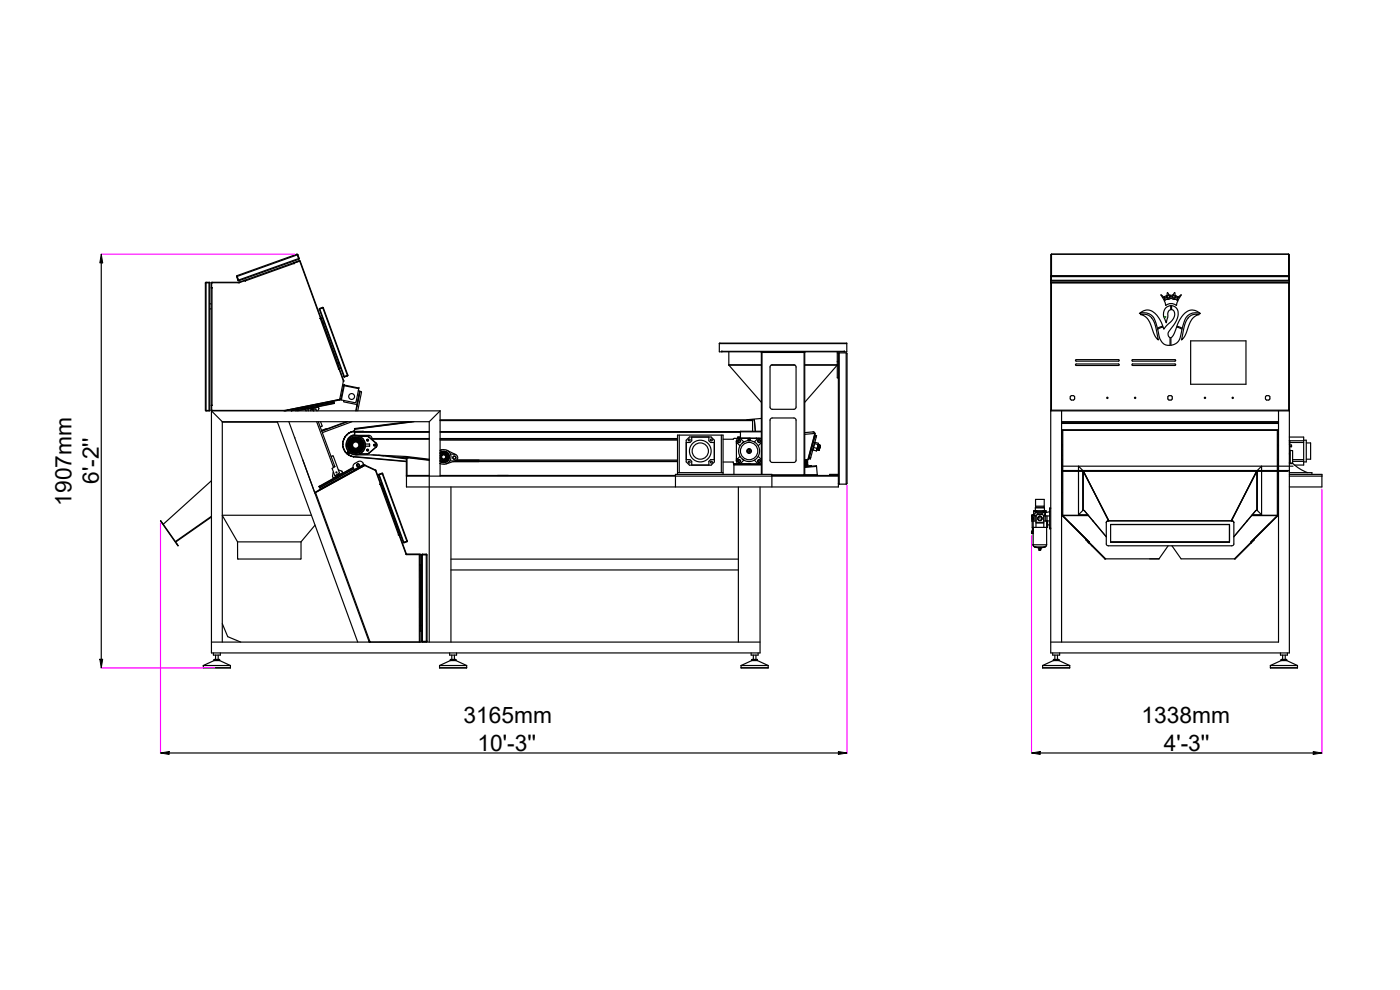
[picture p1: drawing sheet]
<svg xmlns="http://www.w3.org/2000/svg" width="297mm" height="210mm" viewBox="0 0 297 210" stroke-linecap="round" stroke-linejoin="round" font-family="sans-serif">
<defs><g id="words">
<g font-size="4.8">
<text x="15.2" y="107.3" transform="rotate(-90 15.2 107.3)">1907mm</text>
<text x="21" y="102.6" transform="rotate(-90 21 102.6)">6'-2''</text>
<text x="98.3" y="153.4">3165mm</text>
<text x="242.2" y="153.4">1338mm</text>
<text x="101.3" y="159.2">10'-3''</text>
<text x="246.9" y="159.2">4'-3''</text>
</g>
</g></defs>
<!-- layer: 0 -->
<g fill="none" stroke="#000" stroke-width=".25">
<path d="M21.5 55.8v84M43.7 59.9l-.1 .1M43.7 59.9v27.3M43.7 59.9h.8v27.3h-.8M44.4 60v27.1M44.5 60h-.8M44.5 60h-.9M45 59.9l-.2 .1M45 59.9h5.5M45 59.9v.1M45 60h-.1M45 60l-.1 .1"/>
<path d="M50.2 58.7l.3 .8M50.3 58.5l.4 1M50.3 58.6l.3 .8M50.5 59.5l.2 .1M50.5 59.9l.2 .1M50.5 59.9v.1M50.6 59.4v.1M50.7 59.5v.1M50.8 59.9l-.1 .1M50.8 59.9h.1M52 59.5l-1.3 .5h-5.7M62.3 55.7l-11.5 4.2"/>
<path d="M62.3 55.7l.1 .2v-.1M62.3 55.9l-10.3 3.7v-.2M62.4 55.7l-.1 .1M63 53.9l-12.7 4.6-.1 .2M63 53.9l.2 .1M63 53.9l.1 .2M63.1 54.1l.3 .7M63.1 54l-.1 .1M63.2 54l-13 4.7M63.2 54l.3 .8M63.4 54.8l-.1 .2M63.4 54.8l-12.9 4.7"/>
<path d="M63.4 55l-12.7 4.6M63.4 55h.1M63.4 54.8v.1M63.5 54.8l-.1 .2M63.5 54.8h-.1M63.5 55.3l.2 .1M63.5 55.3l-1.2 .4M63.5 55.3l-1.1 .5M63.6 55.4h-.1M63.6 55.5l-.1-.1-1.1 .4M63.7 55.4l4.3 12.1M63.7 55.4l9.2 25.4"/>
<path d="M222.9 60h.2M222.9 59.4l.2 .1zM222.9 59.6h50.6M222.9 58.5h50.6M222.9 59.5h50.6M223 59.9h.1M223 58.6v.9M223 58.6h.1M223.1 60h-.1M223.1 58.5l-.1 .2M223.1 58.5l-.2 .1h50.6l-.1-.1M223.1 53.9l-.2 .2v84.4h50.6v-84.4l-.1-.2"/>
<path d="M223.1 53.9h.1M223.1 53.9h50.3M223.1 53.9v4.6M273.4 58.5v.2v-.1M273.4 53.9v4.6M273.4 53.9h.1M273.4 58.6v.9M273.4 59.5h.1M273.4 59.4v.1M273.4 58.6v.8M273.4 59.9h.1M273.4 60h.1"/>
<path d="M273.5 60h-.1M273.5 60h.1M43.6 60v27l.1 .2M44.5 64.4l.3 .1M44.8 65.5l-.3 .1M44.8 60v27M44.8 60h.1M44.8 61h.2l-.2 .1M44.9 61v.1M44.9 60v1M45 61.1v24.9M67.7 65.6l5.3 14.3"/>
<path d="M67.8 65.5l-.1 .1M67.8 65.4v.1M67.8 65.5l5.3 14.4M67.9 67.6l3.9 10.7M68.1 67.5l.5 1.1M68.1 67.5h-.2M68.4 67.4l-.3 .1M68.4 65.2l-.7 .4M68.4 65.2l.2 .1M68.5 65.2l-.1 .1M68.5 65.3l5.2 14.3M68.5 65.3l-.7 .2"/>
<path d="M68.5 65.3h.1M68.5 68.5v.1M68.6 65.3h-.1M68.6 68.6h-.1M68.6 65.3l5.2 14.3M68.6 68.6l3.4 9.6M68.8 68.5l-.3 .1M68.8 68.5l-.2 .1M68.8 68.6l-.3 .1M71.9 77l-.3 .1M71.9 77l-.3 .2M71.9 78.3l1 2.5"/>
<path d="M72 78.2l-.2 .2 .1-.1M72.3 78.1l-.3 .1M73 79.9l.1 .1M73.1 79.9h-.1M73.7 79.6l-.6 .4M73.7 79.6v.1M73.7 79.7h.1M73.7 79.7l-.6 .3M73.8 79.6l-.1 .1M73.8 79.6h-.1M152.6 72.9h27v1.7h-27zM153.1 74.6v-.1h26v.1"/>
<path d="M153.1 74.6h.1M153.2 74.5v.1M154.6 77.4h6.9M154.6 74.6v2.8M154.6 77.4v.1M154.6 77.5l6.9 7.8M154.6 77.5h6.9M161.5 74.6v26M161.6 74.6v.1M161.6 74.7l.1 .1M161.6 74.7h-.1l.2 .1M161.7 74.8h8.9"/>
<path d="M161.7 74.8v25.8M163.6 77.5h5.1M163.6 77.5l4.8-.1 .4 .2 .1 8.8-.2 .4h-4.9l-.4-.2v-8.8zM170.6 74.8v25.9M170.7 74.7l-.1 .1M170.7 74.7l-.1-.1v.2M170.7 77.4l6.9 .1M170.7 74.6v26.3M170.7 77.5h6.9M177.6 77.5l-6.9 7.8M177.6 74.9h.3v28.4h-91.7v-2.3M177.6 76.7h.3"/>
<path d="M177.6 74.6v5.6h.3M178 74.9l-.1 .1M178 74.9v27.8M178 74.9h1.5M179.1 74.6h.1M179.5 74.9l.2 .1v27.5l-.2 .2M179.5 74.9v27.8M179.5 72.8l-26.9 .1M179.6 72.8l-.1 .1M222.9 60h50.6M223.1 60l-.2-.1h50.6l-.1 .1M223.1 60v27"/>
<path d="M228.2 77.3l9.1-.1 .1 .2-.1 .1h-9zM228.2 76.3h9.1l.1 .1-.1 .2h-9zM240.2 77.3l9.1-.1 .1 .2-.1 .1h-9zM240.2 76.3h9.1l.1 .1-.1 .2h-9zM241.8 66.4a2.33 2.33 0 0 1 3.6 .5l.7 1 .6 1.3-1.2 .5-.3-1.1a2.58 2.58 0 0 0-3.5-2.1zM242 66.7a2.38 2.38 0 0 1 3 2l.8 3.4a4.9 4.9 0 0 1-1.5-2.8 2.97 2.97 0 0 0-2.3-2.6zM246.3 62.6l.6 1M246.3 62.5l.5 .6M246.8 63.1l.3-.2 .1 .4M247 63.8l.3 .9M247 63.8h.1M247.1 63.5l-.1 .1"/>
<path d="M247.1 63.3l-.1-.2 .1 .4M247.3 67.2l-.1 .1M247.3 64.8a1.76 1.76 0 0 1 2.2 0M247.4 63.5l-.4 .3M247.5 62.9v.2M247.5 62.9l.1 .1M247.6 63l.1 .3 .3-.1M247.6 62.8l-.3-.1 .2 .5M247.9 62.7l-.2-.7v.8M248 62.7l.3-.1v.4M248.2 63v-.2l-.1 .4M248.4 65.7v-.9a1.96 1.96 0 0 0-1.2 3.1l.2 .6 .3-1.1v-.7a.88 .88 0 0 1 .6-1"/>
<path d="M248.4 63.3l-.5 .2h-.5M248.5 63.3l.4 .2h.5M248.5 64.8a1.73 1.73 0 0 1 1.3 2.6l-.6 1.2-1 1.4a.96 .96 0 0 0 0 1.6v1.7a2.12 2.12 0 0 1-2.3-2.1l-.3-1.3 1.1-.5 .2 .4 .9-1.1a2.38 2.38 0 0 0 1.3-2.6l-.6-.4zM248.7 63v-.2l.1 .4M248.9 63.2h-.1M248.9 63.2l.2 .1M248.9 62.7l-.3-.1v.4M249.2 62l-.3 .7M249.2 62.1v.7M249.2 62.8l.3-.1-.1 .4-.1-.1M249.3 63l-.1 .3M249.3 63h.1"/>
<path d="M249.5 63.5l.3 .3M249.6 69.4l1.1 .5a3.5 3.5 0 0 1-1.6 3.2l-.7 .1v-1.6l.5-.5zM249.7 63.3l.2-.2-.1 .4M249.8 63.5l.1 .1M249.9 63.8l-.3 .9M250 63.1l-.2-.2-.1 .4M250.6 62.5l-.5 .6M250.6 62.6l-.7 1M251.1 66.7a2.29 2.29 0 0 1 3.5-.2 2.56 2.56 0 0 0-3.4 1.8l-.4 1.4-1.1-.5 .7-1.5zM252.2 67.3a2.18 2.18 0 0 1 2.2-.6 2.97 2.97 0 0 0-2.3 2.6 4.9 4.9 0 0 1-1.5 2.8l.2-.7a8.7 8.7 0 0 1 1.4-4.1zM252.6 72.3h11.7v9.2h-11.7zM273.4 60v27"/>
<path d="M43.6 87l.1 .1M43.7 87.1h.1M43.7 87.1h.8M44.8 87l.2 .1M44.8 86h.2h-.2M44.8 87h.1M44.9 87.2h48.5M44.9 87.2v51.3h116.3v-35.2M44.9 87.2l2.3 2.3M44.9 86h.1M44.9 86v1.1M45 87l-.1 .1"/>
<path d="M47.2 89.5v46.7M47.2 89.5h43.9M47.2 89.5h11.7M58.8 89.5l17.1 46.7M60.3 87.1h.1M61 87h.1M61.3 89.5l17 46.7M61.9 87.1l9-1.9v.4l-7.8 1.6M61.9 87.1l-.1 .1M62.6 92.9h-.1M64.5 86.4l.4 .8M64.6 86.3l.4 .9"/>
<path d="M65.3 86.7l.1 .5M65.9 87l.1 .2M66.1 86l.4 1.2M66.3 86.6l-1 .2M66.3 86.5h.3M66.6 86.5v.3M66.6 87.2h.1M66.9 86.8l-.9 .1M67 86.8l.2 .4M67 86.8h-.1M67.2 89.5l3.5 9.4 .3-.1M67.5 89.5l.8 2 5.4-2"/>
<path d="M67.6 86.3v.4l-.2 .5M67.6 86.4l-1 .2M68 89.5l.3 .8M68.2 91.3l.1 .2M68.2 91.3h.1M68.3 90.4l-.4 .2M68.3 91.4h-.1M69.2 91l-1 .3M70.6 96.7l-.4 .1M70.7 96.8l1.3 3.5M70.9 85.3l-9 1.8M70.9 85.5l-8.2 1.7"/>
<path d="M71 99h.1M71 99l-.5 .4 .5 1.5M71.6 84.8h.1M71.8 99.7l.7 .2M72 84.8l-11.5 2.4 11.5-2.4M72 84.8l.2-.1-11.7 2.4h-15.6M72 84.8h.1M72.1 84.7l-.1 .1M72.1 84.7h.1M72.2 84.6h.1M72.6 100l.2 .3M72.6 99.9l-.1 .1"/>
<path d="M72.7 94.2v.6M72.7 94.2h.1M72.7 94.8l.2 .5M72.7 94.8h.1M72.7 81.9h.2M72.7 93.7v.5M72.7 93.6v.1M72.7 94.2l.1 .5M72.8 81.6l3.3 .7M72.8 94.7l-.1 .1M72.8 94.8h-.1M72.8 94.8l.1 .5"/>
<path d="M72.8 94.7v.1M72.8 93.7l-.1 .5M72.8 93.6l-.1 .1M72.8 93.7h.1M72.8 80.8v.1M72.9 95.3l.2 .5M72.9 95.3h.1M72.9 81.7l-.6 3.1M72.9 93.1l-.2 .5M72.9 93.1h.1M72.9 80.8l-.8 3.9M72.9 84.9v.3"/>
<path d="M73 95.3l.1 .5M73 95.3h-.1M73 85.3l2.6 .5M73 93.1l-.1 .1M73 93.2l-.2 .5M73 81.8l3.1 .6M73.1 81.5l-.7 3.3M73.2 95.8l.3 .4M73.2 95.8l.4 .4M73.2 92.6l-.3 .5M73.2 92.6v.1M73.2 92.7l-.2 .5"/>
<path d="M73.2 92.7h.1M73.5 89.5l-5.2 1.9M73.5 92.2l-.3 .4M73.5 96.2l.5 .3M73.5 96.2h.1M73.6 96.2h-.1M73.6 96.2l.4 .3M73.6 96.2h.1M73.6 92.2l-.1 .1M73.6 92.3l-.4 .4M73.6 92.2h-.1M73.6 96l.2 .2"/>
<path d="M73.6 96h.1M73.7 96.2h.1M73.7 95.8l.1-.1 .3 .3-.1 .1M73.7 95.8h.1M73.8 95.8l-.1 .1M73.8 95.9l.2 .2M73.8 95.9h.1M73.8 96.2h.1M73.9 95.8l.2 .2-.1 .1M73.9 95.7l-.1 .1M73.9 95.8h.1M73.9 95.8l-.1 .1"/>
<path d="M74 91.9l-.5 .3M74 96.1h.1M74 96.5v.1M74 91.8v.1M74 96.5l.5 .3M74 96.5l.5 .2M74 96.5h.1M74 91.9h.1M74 91.9l-.4 .4M74.1 96h.1M74.5 96.8l.5 .1M74.5 96.8h.1"/>
<path d="M74.5 91.6l-.5 .2M74.5 91.6v.1M74.5 91.7l-.5 .2M74.5 96.7v.1M74.5 96.7l.5 .1M74.5 96.7h.1M74.5 91.7h.1M74.7 94.4v.1M74.7 89.5l-6.3 2.3 2.6 7.2M74.7 94.7l.1 .2M74.7 91.6l-.2 .1M74.8 91.5l-.3 .1"/>
<path d="M74.9 91.5l-.1 .1M74.9 91.5v.1M74.9 91.5l2.2 .1M74.9 91.6h16.2M74.9 91.5h-.1M74.9 91.6h.1M74.9 99.1l-7.2 4.1M74.9 99.2l-7.2 4M75 91.5h-.1M75 91.5h.1M75 99.4l-7.1 4M75 96.9l11.2 1"/>
<path d="M75 96.9h.1M75 96.8v.1M75 91.6h-.2M75 91.6h.1M75 96.8l11.2 1M75 96.8h.1M75.1 99.5l-7.3 4-.1-.3M75.2 91.6h.1v.8M75.2 99.7l-7.5 4.1M75.2 92.3h-.1a1.75 1.75 0 0 0-1.4 1M75.2 91.1v.4M75.2 91.6h.1"/>
<path d="M75.2 91.1h.1M75.3 99.6v.1M75.3 91.6l-.1 .8M75.3 91.7h15.8M75.4 90.9l-.1 .1M75.5 93.3l-.4 .1M75.5 93.3a1.09 1.09 0 0 1 .9 1.5 1.09 1.09 0 0 1-1.7 .4 1.09 1.09 0 0 1 .3-1.8M75.5 93.4h.3M75.5 92.3h2.7a.67 .67 0 0 1 .7 .7M75.5 96.5h3.4l7.3 .3M75.5 87.2l.8-4.2 .4 .2-.8 4M75.7 98.7l.2 .2"/>
<path d="M75.8 86.2h-.1M75.8 86.1h-.1M75.8 85.9h-.1M75.8 98.7l-.1 .1M75.9 95.1h-.1M75.9 98.9h.1M76 82.9l.2 .1M76.1 93.6l.3 .3M76.2 82.2l-.8 3.2-3.3-.6M76.3 96.3h1.6M76.3 92.5h1.6M76.3 83.1l-.6 2.6"/>
<path d="M76.4 83.1l-.1 .1M76.4 83l-.8 4.2M76.4 96.3h1.5M76.4 92.6h1.5M76.5 94.2v.2M76.9 91.5v.1M77.1 98.6l.1 .1M77.2 98.6l-2 1.1M77.3 98.7a1 1 0 0 0-1-.9 1.54 1.54 0 0 0-1.4 1.2l.3 .8M77.3 98.7v.1M77.4 98.7l-10.6 5.8M77.4 98.7l2.2 1.1"/>
<path d="M77.4 94.2a1.98 1.98 0 0 0-3-1.5 1.98 1.98 0 0 0 0 3.4 1.98 1.98 0 0 0 3-1.5M77.4 94.2h1v.4h-1M77.4 98.7h.1M77.4 94.2v.4M77.5 94.2v.4M77.5 94.2a2.07 2.07 0 0 0-3.1-1.5 2.07 2.07 0 0 0 0 3.5 2.07 2.07 0 0 0 3.1-1.6M77.9 92.6l.3 .1M77.9 92.5l.3 .1M77.9 92.5v.1M77.9 96.3h.1M78.1 93.5h-.1M78.2 92.7l1.6 1.4"/>
<path d="M78.2 96.1l-.3 .2M78.2 96.2l-.3 .1M78.2 96.1v.1M78.2 92.6v.1M78.2 92.6l1.6 1.4M78.9 93l.1 .2h12.1M78.9 93h.1M78.9 93h12.2M79.1 96.5l2.3 .2M79.7 99.7l-.1 .1M79.8 94.1l.1 .2-.1 .5-1.6 1.3M79.8 94.8h.1"/>
<path d="M79.8 94v.1M79.8 94h.1a.55 .55 0 0 1-.1 .8l-1.6 1.4M80.3 96.6l5.9 .7M81.8 96.6l4.4 .6M84.3 97l1.9 .1M86.2 96.8l4.9 .6M86.2 97l4.9 .6M86.2 97v.1M86.2 97.1v3.9h91.7M86.2 96.8v.2M86.3 97.1h-.1M86.3 96.9v.1"/>
<path d="M86.6 97.1l4.5 .5M86.6 97.2l-.3-.1-.1 .2h.1v3.7M86.7 89.5l-11.5 1.4v.2M87.4 89.5l-12.2 1.5M87.8 89.5l-12.6 1.6M91.1 89.5v46.7M93.4 96.1a1.13 1.13 0 0 1 1.5 0 1.13 1.13 0 0 1 0 1.6 1.13 1.13 0 0 1-1.5 .1M93.4 96.2a1.03 1.03 0 0 1 1.4 0 1.03 1.03 0 0 1 0 1.5 1.03 1.03 0 0 1-1.4-.1M93.4 96.3a.99 .99 0 0 1 1.4-.1 .99 .99 0 0 1 0 1.4 .99 .99 0 0 1-1.4 0M93.4 95.9a1.26 1.26 0 0 1 1.6 .2 1.26 1.26 0 0 1 0 1.7 1.26 1.26 0 0 1-1.6 .1M93.4 91.6h63.7M93.4 89.1h66.3v2.4"/>
<path d="M93.4 89.2h66.3M93.4 93.2h50.3M93.4 93h50.3M93.4 98.3h.1M93.4 87.2l-2.3 2.3M93.4 87.2v13.8M93.4 91.7h63.7M93.4 93.4h50.3M93.6 95.4a1.56 1.56 0 0 1 2.1 1.7 1.56 1.56 0 0 1-2.3 1.2M93.6 95.4l-.2 .2M93.6 95.4l-.2 .1M94.1 97.9h-.1"/>
<path d="M94.1 96.1l-.5 .2-.2 .4a.78 .78 0 0 1 1.2-.4 .78 .78 0 0 1 0 1.3 .78 .78 0 0 1-1.2-.5 .78 .78 0 0 0 1.3 .3l.1-.1M94.1 96.1h.1M94.1 96.1l.2 .1M94.1 97.5h.1M94.2 96.3a.58 .58 0 0 0-.7 .6 .58 .58 0 0 0 .6 .6M94.2 96.3a.58 .58 0 0 1 .5 .7 .58 .58 0 0 1-.6 .5M94.2 96.3a.62 .62 0 0 0-.7 .6 .62 .62 0 0 0 .6 .6M94.2 96.3a.62 .62 0 0 1 .5 .7 .62 .62 0 0 1-.6 .5M94.2 96.3h.1M94.2 96.1h.1M94.2 95.9h.1M94.3 96.2h.2a.78 .78 0 0 1 .3 1.1"/>
<path d="M94.3 96.2h.1M94.3 96.1v.1M94.8 97.4h.1M94.8 95.5l1.9 .9M94.8 97.3h.1M95.6 96.3l.8 .1a.71 .71 0 0 1 .7 .7 .71 .71 0 0 1-.8 .7l-.8-.1M96.1 97.9h47.6M96.6 97.8h47.1M96.6 97.8l-2 .6M96.9 97.6h46.8M144.1 92.3v8M145.6 97.5h.8l.3 .4v.7"/>
<path d="M146.3 92.7h4.6l.7 .7v4.6l-.7 .7h-4.6l-.7-.7v-4.6zM146.7 92.7v.8l-.3 .4h-.8M150.4 92.7v.8l.3 .4h.8v3.6h-.8l-.3 .4v.7M153 92.3v8M153.4 98h2.2l.2 .4M155.7 98.4v2.2M155.7 98.5h5.8M155.7 98.6h5.8M156.2 93.6v4.2M156.5 92.7h.6M157 94.6l-.6-.6a.58 .58 0 0 1 0-.8 .58 .58 0 0 1 .8 0l.6 .6a2.23 2.23 0 0 0 0 3.8l-.6 .6a.58 .58 0 0 1-.8 0 .58 .58 0 0 1 0-.8l.6-.6M157.1 92.7h-.6v.3"/>
<path d="M157.1 91.6h4.4M157.5 94a2.23 2.23 0 0 1 3 .1 2.23 2.23 0 0 1 0 3.1 2.23 2.23 0 0 1-3 .2M158.7 93.3h.1M158.7 93.3l.1 .1M158.7 93.5h.4M158.8 93.1h.3M158.8 93.1v.2M158.8 95.3l.3 .1M158.8 95.3a.37 .37 0 0 0-.2 .6 .37 .37 0 0 0 .6 .1 .37 .37 0 0 0-.1-.6M158.8 93.3h-.1M158.8 95.2v.1M158.8 93.4h.2"/>
<path d="M158.8 93.3h.2M158.8 93.4v.1M158.8 93.3v.2M158.9 98.4h.1M158.9 93h.4M158.9 93h.1M159 93h-.1M159 95.2v.2M159 93.3l.1 .1M159 93.3v.1M159.1 93.5h.1M159.1 93.1l-.3 .2"/>
<path d="M159.1 93.4l-.1 .1M159.1 93.3h-.1M159.1 93.4v.1M159.2 95.3l-.1 .1M159.3 98.4h-.4M159.5 89.1v.1M159.7 89.1l.3-.1 .2 2.5M160 97.6l.6 .6a.58 .58 0 0 0 .9-.1M160.4 93h.1M160.5 93h.1M160.8 96.8l.6 .6M161 98.4h-5.3"/>
<path d="M161.5 88.8l-3.1 .3M161.5 93.3a.58 .58 0 0 0-.9-.1l-.6 .6M161.5 93h-5.7l-.2 .2h-2.2M161.5 93.9l-.7 .7M161.5 91.5h-4.4v1.5M161.5 97.4l-.1 .1M163.4 88.9l.4-.2h4.6l.4 .2 .1 8.7-.2 .4-4.9 .1-.4-.2zM170.7 98.2h.6M170.7 98.4l.7 .1-.7 .3h.7M170.7 98.1l.7 .1-.7 .2M170.7 97.8l.7 .1-.7 .1M170.7 98.9l1.4-.2 .1 .2"/>
<path d="M170.7 99l2.5-.2 .2 1.9M170.8 97.9h.4M170.8 98.2h-.1M170.9 98.6h-.2h.6M171.3 97.5l-.6 .2M171.4 97.5h-.7M171.4 97.5l-.7 .1h.5M171.4 97.5h.1M171.5 97.2l.2 .1M171.6 97l.1 .1M171.7 97l.3 .1M171.9 98.8v.1"/>
<path d="M172.5 95.3v.2M172.5 95.5l.7 .1M172.5 91.6l.3 .2v.3M172.5 91.6l.3 .1v.4M172.5 91.6l-1.8 .2M172.6 94.9l-.1 .6M172.6 94.9l.7 .2M172.7 92.7h.2M172.8 94.1h.1M172.8 92.4l.1 .1M172.8 94.1l-.2 .8M172.8 94.1l.1-.3 .7 .2-.1 .3"/>
<path d="M172.8 94.1l.7 .2M172.8 92.1l-1.4 5.4M172.9 93.9h-.1M172.9 92.6l.3 .1M172.9 91.9l-2.2 .2M173 92.3l.2 .1-1.3 5-.3-.1zM173.2 98.9l-2.5 .3M173.3 95.1l-.1 .5M173.3 95.2v.1M173.4 95.3h-.1M173.4 95.3v.1M173.5 95.3h-.2"/>
<path d="M173.5 95.3v.1M173.5 95.4h.1M173.5 94.3l-.2 .8M173.6 94.4l-.3 .9M173.6 95.4h-.1M173.6 94.4l-.2 .9zM173.6 94.4h.1M173.6 94.1l-.4 1.5M173.6 94.4l-.2 1M173.6 95.4h.1M173.6 94.5l-.2 .9M173.7 94.4l.1 .1"/>
<path d="M173.7 95.4h-.2M173.7 94.5l-.2 .8M173.7 95.4h.1M173.7 94.4l-.2 1M173.7 94.4h.1M173.7 94.4h-.1M173.7 95.4v.1M173.8 94.4l-.3 1M173.8 95.4l-.1 .1M173.8 95.4h-.1M173.8 94.5l-.2 .9zM173.8 94.5h.1"/>
<path d="M173.8 95.4h.1M173.8 94.5l-.2 .9M173.8 95v.4M173.8 95l-.1 .4M173.9 95l-.2 .5M173.9 94.5h.1M173.9 94.9l-.1 .1M173.9 94.9h.1M173.9 94.5l-.2 .9M173.9 95l-.1 .4M173.9 95l-.1 .4zM173.9 94.4v.1"/>
<path d="M173.9 94.4l-.1 .1M173.9 94.4l-.2 1M174 94.5l-.1 .4M174 94.5h.1M222.9 87.1h.1M222.9 87h50.6M223.1 87l-.2 .1M223.1 87l-.2 .2h50.6l-.1-.2M223.1 87l-.1 .1M223.1 87h-.2M225.2 94.3h.1M225.2 98.6h.1"/>
<path d="M225.2 94.7h.1M225.2 89.5h46M225.2 94.4h.1M225.2 99.8h48.2M225.2 98.9h49.1M225.2 100h48M225.2 99.9h48M225.2 95.4h.1M225.2 99.7h.1M225.2 96.6h.1M225.2 89.7h46M225.2 89.8h46"/>
<path d="M225.2 91.2h46M225.2 91.3h46M225.2 87.2v49M225.2 94.9h.1M225.3 99.5h.1M225.3 98.8h.1M225.3 91.3v18M225.3 97.4v.1M225.3 99.4h-.1M225.3 99.5h-.1M225.3 98.7l-.1 .1M225.3 98.8h-.1"/>
<path d="M225.5 91.3v18.1M227.1 84h.8v.8h-.8zM229.7 100v8.1M229.9 99.8l5.3 10.7M247.9 84h.7v.8h-.7zM266.6 99.8l-5.4 10.7M266.7 100v8.1M268.6 84h.7v.8h-.7zM271 91.3v18.1l-5.7 5.6M271.1 94.3h.1M271.1 92.7h.1M271.1 98.6h.1"/>
<path d="M271.1 94.7h.1M271.1 92.1h.1M271.1 94.4h.1M271.1 91.3v18M271.1 92.9h.1M271.1 95.4h.1M271.1 99.7h.1M271.1 96.6h.1M271.1 94.9h.1M271.1 97.4v.1M271.2 87.2v49h-48.3M271.2 99.5h-.1"/>
<path d="M271.2 98.8h-.1M271.2 98.7l-.1 .1M271.2 99.4h-.1M273.4 87l.1 .1M273.4 87v.1M273.5 87.1h.1M273.5 93.5v4.7l.2 .1M273.5 94.3h.1M273.5 92.7h3.1v5.9h-2M273.5 96.3h.1M273.5 96.1h.1M273.5 94.2h.1"/>
<path d="M273.5 93.5h3.1M273.6 94.7h.4M273.6 94.4h.4v.4h-.4M273.7 98.3v-2.7h.5v2.7l1.5 1.1 1.7 .9M273.7 98.3h.4M273.7 98.2l-.1 .1M273.7 95.5l-.1 .1M274.1 98.3h.1M274.2 98.3h-.1M274.2 98.2l-.1 .1M274.2 97.5h2.4M274.2 97.9h2.4"/>
<path d="M276.6 93.9h-3.1M276.6 93.4h.5v4.6h-.5M277.1 94h.9v3.4h-.9M34 110.5l3.8 5.2zM34.4 110.8l-.1 .1M34.6 111.2h.1M37.5 115.4h.1M44.9 102l-10.3 9.2M44.9 109.7l-7.6 5.3M44.9 109.5l-7.7 5.4M47.2 109.4l3.2 5.5M47.2 109.3v.1"/>
<path d="M47.3 109.3h18.8M50.4 114.9h13.5M63.9 114.9v3.7h-.2h-13.2l-.1-3.7M66.8 104.5v.1M66.8 104.5h.1M66.8 111.4l-2.9 3.5M66.9 104.5l11.5 31.7M67.7 103.2h.1M67.7 103.1l.2 .4M67.8 103.8l-.1 .1M70.8 100.2l-.3 .9 .2 .4M71.5 101.2h-.1"/>
<path d="M71.5 100.7l.1 .3M71.5 101.2h.1M71.6 100.9l-.9 .5M71.7 100.5l.2 .3M71.8 100.8l-.2 .1M72 100.4l-.9 .5M72.7 100.3l-.9 .5M80.3 100.7l.7-.3h.2l5.2 14.4M80.3 100.7l5.3 14.4M80.3 100.8l.1-.1 5.3 14.4M80.4 100.7h-.1M80.4 100.6v.1"/>
<path d="M80.6 102.7h.1M80.6 102.7l3.9 10.8M80.7 102.7l-1-2.9 6.4 17.7 3 .1M80.8 102.7h-.2M80.8 102.6h-.1M80.8 102.6l3.9 10.7M81 102.6h-.2M81.1 100.4h-.1M81.1 100.5l-.7 .2M81.1 100.5l5.2 14.3M81.1 100.4v.1M81.2 100.4l-.1 .1"/>
<path d="M81.4 103.6l-.2 .1M81.4 103.7l-.1 .1M84.5 112.1l-.2 .1M84.5 112.2l-.2 .1M84.6 113.4l1.6 4.2h2.9M84.7 113.3l-.2 .2M84.9 113.3h-.2M85.6 115.1h.1M85.7 115.1h-.1M86.2 100.9h4.9M86.3 117.5h-.1M86.3 114.8l-.6 .3"/>
<path d="M86.3 114.8h.1M86.4 114.8l-.1 .1M86.4 114.9l-.7 .2M86.4 114.8v.1M86.4 114.8h-.1M88.9 117.6l.1 18.6M89.1 117.6v18.6M89.1 117.6v.1M89.1 117.7h.1M89.1 117.7l.1 3.4M89.1 119.8h.1M89.1 119.8l.3 .1"/>
<path d="M89.2 119.8l-.1 .1M89.4 117.7l.1 18.3M89.5 117.7h-.1M89.6 117.6l-.2 .1M89.6 117.6l-.1 .1M89.6 117.6h.1M89.6 117.7h-.2M89.6 117.7v18.4M90.4 117.6l.2 .1v18.3M90.4 117.6h-.8M90.4 117.7h.1M90.4 117.7h-.8"/>
<path d="M90.4 117.7v18.4M90.5 117.6l-.1 .1M93.4 100.9h49.9M95.7 118.6h60.9M95.7 103.3v32.9M143.3 103.3v-2.7h20.4v2.7M143.7 100.6v-8.3h9.7v8.3M143.7 100.3h9.7M156.6 103.3v32.9M163.7 100.9h14.2M163.7 100.7h6.9M170.6 100.7v.1"/>
<path d="M170.6 100.7l.1 .1M170.7 100.7h2.7M173.4 100.7v.1M173.4 100.8l-2.8 .1M173.4 100.8v.1M177.9 102.5l.1 .2M177.9 100.6h-1.9v.3M178 102.7h1.5M218.9 112.7v.5M218.9 110v.2h.5M218.9 110h.5M219 110.5h.2"/>
<path d="M219 110.5v1.4h3M219 109.3l-.1 .2M219 109.3v.3h-.1M219 111.9v1.3M219.1 111.9v.8M219.1 109.3h-.2l.1 1.2M219.1 110.2v.3M219.2 111.9v.8h-.4v.5h.4M219.2 115.6l.3 .4M219.2 115.6h2.8M219.2 110.5v5.1M219.2 110.5h.6"/>
<path d="M219.3 109.2h-.2v.6M219.3 108.5h2.6M219.4 109.8h-.5v.2M219.4 109.4v1.1M219.4 109.4h.4M219.5 108.5v-.1h.4v.1M219.5 116h2.2M219.5 116l.5 .1 1.7-.1M219.6 108.3v-.6h2v.6M219.7 108.3h-.4v1.1h.2v-.4l.2-.2h2.1M219.7 108.3h.2M219.7 108.3v.1"/>
<path d="M219.7 107.7v-.1h1.8v.1M219.7 105.9h1.8v1.5h-1.8zM219.7 107.4v.2M219.8 109.4h.1M219.8 108.5v.3M219.8 109.4v2.5M219.8 110.8h1.6M219.8 110.9h1.6M219.9 108.3v.2M219.9 108.3h1.4M220.1 109.1v-.1h1v.1M220.2 109v.1"/>
<path d="M220.2 116.1h.8M220.4 116.2l.1 .3 .3-.1M220.4 116.5v.2h.3M220.4 116.4v.1M220.6 116.6l.2-.1v.2M220.6 109.5v.5M220.8 116.2v.2M220.8 116.4h.1M220.8 116.4v.1M221 109v.1M221.2 109.1h-1.2l-.2 .3M221.2 109.1l.2 .3"/>
<path d="M221.3 108.3h.2M221.3 108.3v.2M221.3 108.5v-.1h.5v.1M221.4 109.4h.1M221.4 108.5v.3M221.4 109.4v2.5M221.4 110.5h.6M221.4 109.4h.4v1.1M221.5 107.4v.2M221.5 108.3h.4v.4M221.5 108.3v.1M221.7 109.4h.1"/>
<path d="M221.8 109h-.1v.4M221.8 108.8v.6M221.8 110.5h.9M221.8 109.4h.9M222 110.5h.2v1.4h-.2M222 110.5v1.4M222 115.6l-.3 .4M222 111.9v3.7M222.1 109.4v1.1M222.2 111.3l.4 .1M222.7 111.4h-.1M222.7 108.5l-.9 .3"/>
<path d="M222.7 107.9h.2M222.7 112h.2M222.9 107.8h-.2v4.4h.2M225.2 104.5h.1M225.2 104.6h.1M225.3 109.3l.1 .1M225.3 109.3h5.5M225.4 109.4l9.2 9.1-.2 .1-4.1-4.1 .7 .6M225.4 109.3h.1M225.4 109.3l5.7 5.7-4-3.9M225.4 109.3v.1M225.4 109.3l5.5 .1"/>
<path d="M225.4 109.4h.1M225.4 109.4l5.7 5.6h-.3M225.5 109.4h.1M228.8 109.2h2M229.7 108.3h.3M229.7 108.3l-.9 .9M229.7 108.3v-8.5l-.9-.9v10.3M229.7 108.1l.1-8.1 5.4 10.5M230 108.3l4.7 5.6M230 108.3h.1M230.8 114.9h.3M230.9 115h.2"/>
<path d="M231 115.1h.1M231.1 115.1h-.1M231.6 115.8h.2M231.8 110.5h.1M232.5 111.3h.1M234.9 110.5h26.6M235.2 110.5l-.4 .1-.1 .2v4.6l.1 .3 .4 .1h26.2l.4-.4v-4.6l-.2-.2-.3-.1M235.2 110.5l-.4 .1-.1 .3M235.2 110.5h.1M235.6 111.3h25.2M235.6 114.9h25.2M235.6 111.3v3.7h25.2v-3.7"/>
<path d="M235.6 115h25.2M235.6 111.3h.1M247.8 115.8l-1.9 2.7h-11.5M248.6 115.8l2 2.7h11.3M260.8 111.3h.1M261.3 110.5l.3 .1 .2 .3M261.3 110.5h.1M263.9 111.3h.1M264.6 110.5h.1M265.3 115.1h.2M265.4 115.1h.1M265.5 115.1h.1"/>
<path d="M265.7 109.2h1.9M266.1 114.5l-4.1 4.1-.1-.1M266.1 114.4l-.7 .7M266.4 108.3l-4.6 5.6M266.4 108.3h.1M266.4 108.3h.3M266.7 108.3l.9 .9M266.7 108.3v-8.5l.9-.9v10.3M266.7 108.1l-.1-8.1-5.3 10.5M270.9 109.4h.1M271 109.3v.1M271 109.3h.1"/>
<path d="M271 109.3l-5.5 .1M271.1 109.3h-.1M271.1 109.3l-9.2 9.2M271.1 109.3l-5.7 5.8M271.1 109.3h-5.5M271.1 104.5h.1M271.1 104.6h.1M273.5 100.6h6.9v2.7h-6.9M273.5 100.3h4.8v.3M273.5 101h6.9M44.9 136.2h116.3M45.3 138.5v.5h1.4v-.5"/>
<path d="M45.4 139.9v.2M45.4 139.9h1.2M45.5 139.9h-.1M45.7 139v.9M46.3 139v.9M46.6 139.9v.2h-1.2M46.6 139.9h.1M47.2 132.3l1.1 2.8 2.8 1.1M78.4 136.1v-.1l-.1 .1 .1 .1M78.4 136v.1M78.5 136.1v.1M89.1 132.7h.3"/>
<path d="M89.2 121h-.1M89.2 132.7h-.1M89.2 133.9h-.1M89.2 121.1v12.8M89.4 121h-.2M89.4 121.1h-.3M89.4 133.9h-.2M89.5 136l.1 .2 .8-.1M89.5 136h.1M89.5 136l.1 .1M89.6 136l-.1 .1M90.4 136.1h-.8"/>
<path d="M90.5 136l-.1 .1M90.6 136l-.2 .1M95.4 138.5v.5h1.5v-.5M95.5 139.9v.2M95.5 139.9h1.2M95.6 139.9h-.1M95.7 120.9h60.9M95.8 139v.9M96.4 139v.9M96.7 139.9v.2h-1.2M96.7 139.9h.1M159.4 138.5v.5h1.4v-.5"/>
<path d="M159.5 139.9v.2M159.5 139.9h1.2M159.5 139.9h.1M159.8 139v.9M160.4 139v.9M160.7 139.9h-.1M160.7 139.9v.2h-1.2M223.3 138.5v.5h1.5v-.5M223.5 139.9h1.1M223.5 139.9v.2M223.5 139.9h.1M223.8 139v.9"/>
<path d="M224.3 139v.9M224.6 139.9v.2h-1.1M224.6 139.9h.1M271.6 138.5v.5h1.5v-.5M271.8 139.9h1.2M271.8 139.9v.2M271.8 139.9h.1M272.1 139v.9M272.7 139v.9M273 139.9h-.1M273 139.9v.2M35.9 159.7h142"/>
<path d="M43.1 141.2v.5M43.1 141.2h5.8M43.1 141.7h5.8M43.2 141.7h-.1M45.4 140.1h1.2l2.3 1.1M45.4 140.1l-2.3 1.1M45.4 140.1h.1M46.6 140.1h.1M48.9 141.2v.5M48.9 141.7h.1M93.2 141.2v.5M93.2 141.2h5.8"/>
<path d="M93.2 141.7h5.8M93.3 141.7h-.1M95.5 140.1h1.2l2.3 1.1M95.5 140.1l-2.3 1.1M95.5 140.1h.1M96.7 140.1h.1M99 141.7h.1M99 141.2v.5M157.2 141.2v.5M157.2 141.2h5.8M157.2 141.7h5.8M157.2 141.7h.1"/>
<path d="M159.5 140.1h1.2l2.3 1.1M159.5 140.1l-2.3 1.1M159.5 140.1h.1M160.7 140.1h.1M163 141.7h-.1M163 141.2v.5M220.7 159.7h57.9M221.2 141.2h5.7M221.2 141.7h5.7M221.2 141.2v.5M221.2 141.7h.1M223.5 140.1h1.2l2.2 1.1"/>
<path d="M223.5 140.1l-2.3 1.1M223.5 140.1h.1M224.7 140.1h-.1M226.9 141.2v.5M226.9 141.7h.1M269.5 141.2h5.8M269.5 141.7h5.8M269.5 141.2v.5M269.5 141.7h.1M271.8 140.1h1.2M271.8 140.1l-2.3 1.1M271.8 140.1h.1"/>
<path d="M273 140.1l2.3 1.1M273 140.1h.1M275.3 141.2v.5M275.3 141.7h-.1"/>
<circle cx="247.2" cy="67.2" r=".09"/>
<circle cx="66" cy="86.4" r=".07"/>
<circle cx="74.6" cy="84.1" r=".62"/>
<circle cx="75.5" cy="94.4" r=".81"/>
<circle cx="75.5" cy="94.4" r=".67"/>
<circle cx="75.5" cy="94.4" r="1.61"/>
<circle cx="75.5" cy="94.4" r="1.32"/>
<circle cx="75.5" cy="94.4" r="1.73"/>
<circle cx="75.5" cy="94.4" r="1.48"/>
<circle cx="75.5" cy="94.4" r="1.57"/>
<circle cx="75.5" cy="94.4" r="1.23"/>
<circle cx="75.5" cy="94.4" r="1.04"/>
<circle cx="75.5" cy="94.4" r="1.45"/>
<circle cx="75.5" cy="94.4" r=".85"/>
<circle cx="75.5" cy="94.4" r="1.06"/>
<circle cx="75.9" cy="98.7" r=".31"/>
<circle cx="75.9" cy="98.7" r=".26"/>
<circle cx="78" cy="93.4" r=".22"/>
<circle cx="78" cy="95.5" r=".22"/>
<circle cx="78" cy="95.5" r=".14"/>
<circle cx="78" cy="93.4" r=".14"/>
<circle cx="79.5" cy="94.4" r=".14"/>
<circle cx="79.5" cy="94.4" r=".22"/>
<circle cx="94.1" cy="96.9" r=".58"/>
<circle cx="94.1" cy="96.9" r=".44"/>
<circle cx="96.4" cy="97.1" r=".37"/>
<circle cx="96.4" cy="97.1" r=".29"/>
<circle cx="146.2" cy="98" r=".21"/>
<circle cx="146.2" cy="93.3" r=".21"/>
<circle cx="148.6" cy="95.7" r="2.3"/>
<circle cx="148.6" cy="95.7" r="1.73"/>
<circle cx="150.9" cy="98" r=".21"/>
<circle cx="150.9" cy="93.3" r=".21"/>
<circle cx="156.8" cy="97.8" r=".32"/>
<circle cx="156.8" cy="93.6" r=".32"/>
<circle cx="156.8" cy="93.6" r=".23"/>
<circle cx="156.8" cy="97.8" r=".23"/>
<circle cx="158.9" cy="95.7" r="1.84"/>
<circle cx="158.9" cy="95.7" r=".51"/>
<circle cx="158.9" cy="95.7" r=".12"/>
<circle cx="161" cy="97.8" r=".32"/>
<circle cx="161" cy="93.6" r=".23"/>
<circle cx="161" cy="97.8" r=".23"/>
<circle cx="161" cy="93.6" r=".32"/>
<circle cx="234.9" cy="84.4" r=".14"/>
<circle cx="240.8" cy="84.4" r=".14"/>
<circle cx="255.6" cy="84.4" r=".14"/>
<circle cx="261.5" cy="84.4" r=".14"/>
<circle cx="71.4" cy="100.2" r=".12"/>
<circle cx="220.6" cy="110" r=".44"/>
<circle cx="220.6" cy="110" r=".43"/>
<circle cx="220.6" cy="110" r=".48"/>
</g>
<g fill="none" stroke="#000" stroke-width=".21">
<path d="M21.5 53.9l.3 1.9h-.6zM246.3 62.5v.1M246.8 63.1h.1M246.9 63.6h.1M247 63.8h.1M247.1 63.5h.1M247.2 63.3h-.1M247.3 64.7v.1M247.4 63.5h.1M247.5 63.1v.1M247.7 62h.1M247.7 62.8h-.1"/>
<path d="M247.7 63.3h.1M247.9 62.7h.1M248.1 63.2h-.1M248.2 63h.1M248.4 63.3h.1M248.7 63h-.1M248.8 63.2h.1M248.9 62.7h.1M249.2 63.3h-.1M249.2 62v.1M249.2 62.8h.1M249.4 63.1h.1"/>
<path d="M249.4 63.5h.1M249.6 64.7l-.1 .1M249.7 63.3h.1M249.8 63.5h.1M249.8 63.8h.1M249.9 63.6h.1M250 63.1h.1M250.6 62.5v.1M66 86.9l-.1 .1M68.3 90.3v.1M70.6 96.7l.1 .1M72.9 85.2l.1 .1"/>
<path d="M73.7 95.8h.1M74 96.1h.1M75.7 85.7l-.1 .1M76.2 83l.1 .1M76.8 99h.1M86.5 97.2l-.2 .1M225.3 97.4v.2M271.1 97.4v.2M71 100.9h.1M71.4 101.2l.1 .1M72 100.3v.1M21.2 139.8h.6l-.3 1.9z"/>
<path d="M34 159.7l1.9-.3v.6zM177.9 159.4l1.8 .3-1.8 .3zM218.8 159.7l1.9-.3v.6zM278.6 159.4l1.8 .3-1.8 .3z"/>
</g>
<path d="M73.7 95.8v.2M74 96.1l-.1 .1" fill="none" stroke="#000" stroke-width=".23"/>
<path d="M21.4 53.9h41.1M34 111v48.8M179.7 103v56.8M218.8 113.6v46.2M280.4 103.8v56M21.4 141.7h24.1" fill="none" stroke="#f0f" stroke-width=".25"/>
<path d="M21.5 53.9l.3 1.9h-.6zM21.2 139.8h.6l-.3 1.9zM34 159.7l1.9-.3v.6zM218.8 159.7l1.9-.3v.6zM177.9 159.4l1.8 .3-1.8 .3zM278.6 159.4l1.8 .3-1.8 .3z" fill="#000"/>
<path d="M247.1 67.2a.1 .1 0 0 0 .2 0 .1 .1 0 0 0-.2 0zM247.2 67.2a.05 .05 0 0 1 .1 0 .05 .05 0 0 1-.1 0z" fill-rule="evenodd" fill="#000"/>
<path d="M247.3 67.1l-.2 .2" fill="none" stroke="#0f0" stroke-width=".25"/>
<use href="#words"/>
</svg>
